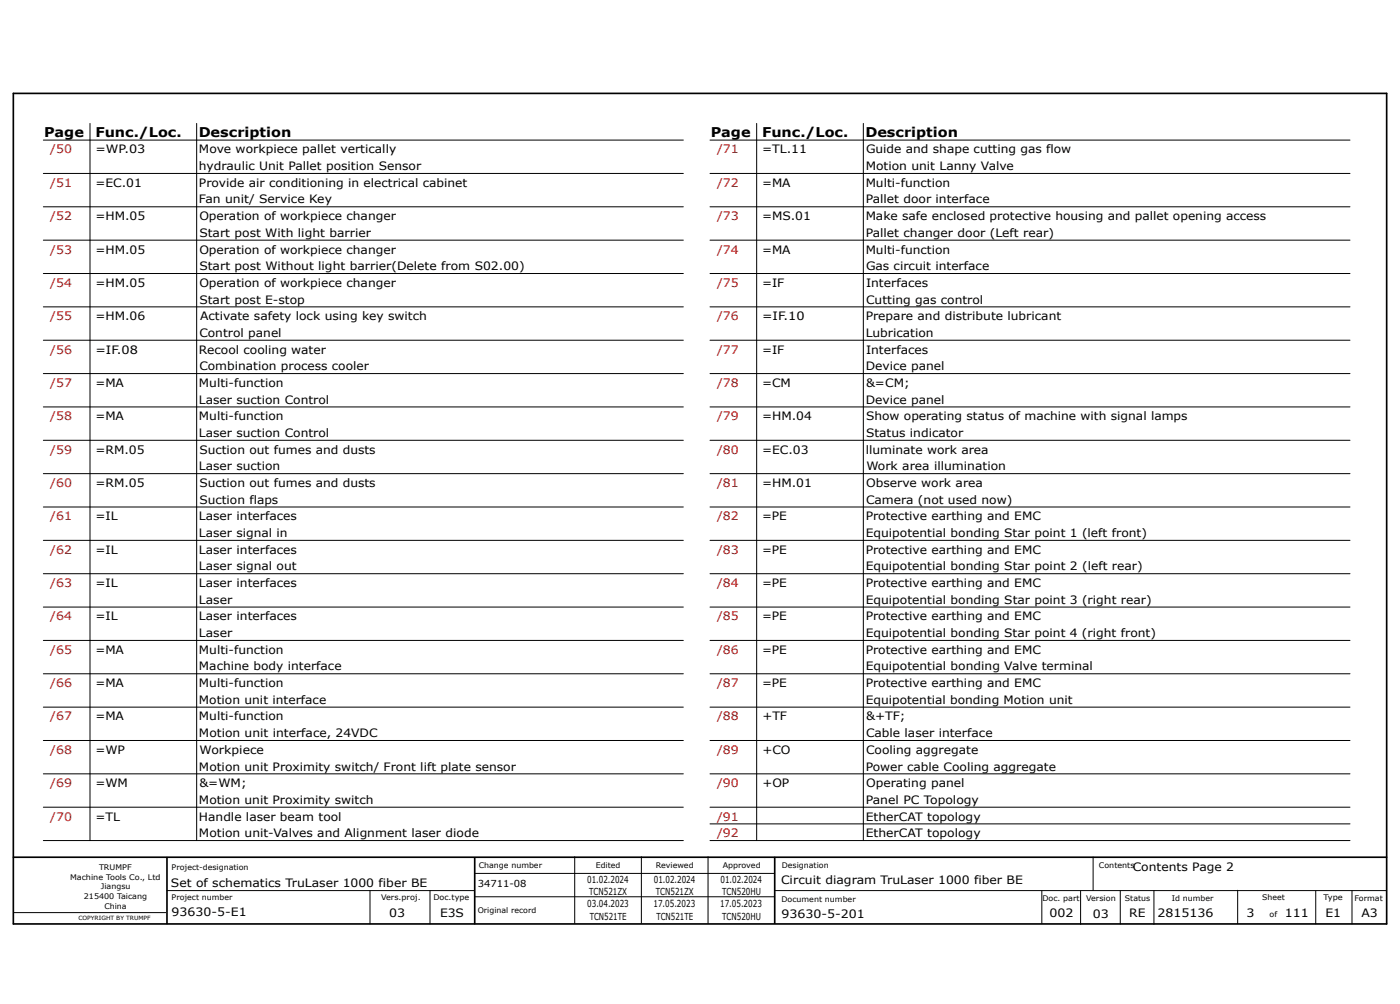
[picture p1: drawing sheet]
<svg xmlns="http://www.w3.org/2000/svg" width="420mm" height="301mm" viewBox="0 0 420 301" stroke-linecap="round" stroke-linejoin="round" font-family="sans-serif">
<defs><g id="words">
<g font-size="4">
<text x="13.2" y="41.1">Page</text>
<text x="28.6" y="41">Func./Loc.</text>
<text x="59.6" y="41">Description</text>
<text x="213.2" y="41.1">Page</text>
<text x="228.6" y="41">Func./Loc.</text>
<text x="259.6" y="41">Description</text>
</g>
<g font-size="3.5" fill="#b60000">
<text x="15.1" y="46">/50</text>
<text x="215.1" y="46">/71</text>
<text x="15.1" y="56">/51</text>
<text x="215.1" y="56">/72</text>
<text x="15.1" y="66">/52</text>
<text x="215.1" y="66">/73</text>
<text x="15.1" y="76">/53</text>
<text x="215.1" y="76">/74</text>
<text x="15.1" y="86">/54</text>
<text x="215.1" y="86">/75</text>
<text x="15.1" y="96">/55</text>
<text x="215.1" y="96">/76</text>
<text x="15.1" y="106">/56</text>
<text x="215.1" y="106">/77</text>
<text x="15.1" y="116">/57</text>
<text x="215.1" y="116">/78</text>
<text x="15.1" y="126">/58</text>
<text x="215.1" y="126">/79</text>
<text x="15.1" y="136">/59</text>
<text x="215.1" y="136">/80</text>
<text x="15.1" y="146">/60</text>
<text x="215.1" y="146">/81</text>
<text x="15.1" y="156">/61</text>
<text x="215.1" y="156">/82</text>
<text x="15.1" y="166">/62</text>
<text x="215.1" y="166">/83</text>
<text x="15.1" y="176">/63</text>
<text x="215.1" y="176">/84</text>
<text x="15.1" y="186">/64</text>
<text x="215.1" y="186">/85</text>
<text x="15.1" y="196">/65</text>
<text x="215.1" y="196">/86</text>
<text x="15.1" y="206">/66</text>
<text x="215.1" y="206">/87</text>
<text x="15.1" y="216">/67</text>
<text x="215.1" y="216">/88</text>
<text x="15.1" y="226">/68</text>
<text x="215.1" y="226">/89</text>
<text x="15.1" y="236">/69</text>
<text x="215.1" y="236">/90</text>
<text x="15.1" y="246">/70</text>
<text x="215.1" y="246">/91</text>
<text x="215.1" y="251">/92</text>
</g>
<g font-size="3.5">
<text x="28.6" y="46">=WP.03</text>
<text x="59.7" y="46">Move workpiece pallet vertically</text>
<text x="228.6" y="46">=TL.11</text>
<text x="259.8" y="46">Guide and shape cutting gas flow</text>
<text x="59.7" y="51">hydraulic Unit Pallet position Sensor</text>
<text x="259.7" y="51">Motion unit Lanny Valve</text>
<text x="28.6" y="56">=EC.01</text>
<text x="59.7" y="56">Provide air conditioning in electrical cabinet</text>
<text x="228.6" y="56">=MA</text>
<text x="259.7" y="56">Multi-function</text>
<text x="28.6" y="66">=HM.05</text>
<text x="59.7" y="61">Fan unit/ Service Key</text>
<text x="59.8" y="66">Operation of workpiece changer</text>
<text x="228.6" y="66">=MS.01</text>
<text x="259.7" y="61">Pallet door interface</text>
<text x="259.7" y="66">Make safe enclosed protective housing and pallet opening access</text>
<text x="59.8" y="71">Start post With light barrier</text>
<text x="259.7" y="71">Pallet changer door (Left rear)</text>
<text x="28.6" y="76">=HM.05</text>
<text x="59.8" y="76">Operation of workpiece changer</text>
<text x="228.6" y="76">=MA</text>
<text x="259.7" y="76">Multi-function</text>
<text x="59.8" y="81">Start post Without light barrier(Delete from S02.00)</text>
<text x="259.8" y="81">Gas circuit interface</text>
<text x="28.6" y="86">=HM.05</text>
<text x="59.8" y="86">Operation of workpiece changer</text>
<text x="228.6" y="86">=IF</text>
<text x="259.8" y="86">Interfaces</text>
<text x="59.8" y="91">Start post E-stop</text>
<text x="259.8" y="91">Cutting gas control</text>
<text x="28.6" y="96">=HM.06</text>
<text x="59.8" y="101">Control panel</text>
<text x="60" y="96">Activate safety lock using key switch</text>
<text x="228.6" y="96">=IF.10</text>
<text x="259.7" y="96">Prepare and distribute lubricant</text>
<text x="259.7" y="101">Lubrication</text>
<text x="28.6" y="106">=IF.08</text>
<text x="59.7" y="106">Recool cooling water</text>
<text x="228.6" y="106">=IF</text>
<text x="259.8" y="106">Interfaces</text>
<text x="59.8" y="111">Combination process cooler</text>
<text x="259.7" y="111">Device panel</text>
<text x="28.6" y="116">=MA</text>
<text x="59.7" y="116">Multi-function</text>
<text x="228.6" y="116">=CM</text>
<text x="259.8" y="116">&amp;=CM;</text>
<text x="28.6" y="126">=MA</text>
<text x="59.7" y="121">Laser suction Control</text>
<text x="59.7" y="126">Multi-function</text>
<text x="228.6" y="126">=HM.04</text>
<text x="259.7" y="121">Device panel</text>
<text x="259.8" y="126">Show operating status of machine with signal lamps</text>
<text x="59.7" y="131">Laser suction Control</text>
<text x="259.8" y="131">Status indicator</text>
<text x="28.6" y="136">=RM.05</text>
<text x="59.8" y="136">Suction out fumes and dusts</text>
<text x="228.6" y="136">=EC.03</text>
<text x="259.7" y="136">lluminate work area</text>
<text x="59.7" y="141">Laser suction</text>
<text x="259.9" y="141">Work area illumination</text>
<text x="28.6" y="146">=RM.05</text>
<text x="59.8" y="146">Suction out fumes and dusts</text>
<text x="228.6" y="146">=HM.01</text>
<text x="259.8" y="146">Observe work area</text>
<text x="28.6" y="156">=IL</text>
<text x="59.7" y="156">Laser interfaces</text>
<text x="59.8" y="151">Suction flaps</text>
<text x="228.6" y="156">=PE</text>
<text x="259.7" y="156">Protective earthing and EMC</text>
<text x="259.8" y="151">Camera (not used now)</text>
<text x="59.7" y="161">Laser signal in</text>
<text x="259.7" y="161">Equipotential bonding Star point 1 (left front)</text>
<text x="28.6" y="166">=IL</text>
<text x="59.7" y="166">Laser interfaces</text>
<text x="228.6" y="166">=PE</text>
<text x="259.7" y="166">Protective earthing and EMC</text>
<text x="59.7" y="171">Laser signal out</text>
<text x="259.7" y="171">Equipotential bonding Star point 2 (left rear)</text>
<text x="28.6" y="176">=IL</text>
<text x="59.7" y="176">Laser interfaces</text>
<text x="228.6" y="176">=PE</text>
<text x="259.7" y="176">Protective earthing and EMC</text>
<text x="28.6" y="186">=IL</text>
<text x="59.7" y="181">Laser</text>
<text x="59.7" y="186">Laser interfaces</text>
<text x="228.6" y="186">=PE</text>
<text x="259.7" y="181">Equipotential bonding Star point 3 (right rear)</text>
<text x="259.7" y="186">Protective earthing and EMC</text>
<text x="59.7" y="191">Laser</text>
<text x="259.7" y="191">Equipotential bonding Star point 4 (right front)</text>
<text x="28.6" y="196">=MA</text>
<text x="59.7" y="196">Multi-function</text>
<text x="228.6" y="196">=PE</text>
<text x="259.7" y="196">Protective earthing and EMC</text>
<text x="59.7" y="201">Machine body interface</text>
<text x="259.7" y="201">Equipotential bonding Valve terminal</text>
<text x="28.6" y="206">=MA</text>
<text x="59.7" y="206">Multi-function</text>
<text x="228.6" y="206">=PE</text>
<text x="259.7" y="206">Protective earthing and EMC</text>
<text x="28.6" y="216">=MA</text>
<text x="59.7" y="211">Motion unit interface</text>
<text x="59.7" y="216">Multi-function</text>
<text x="228.7" y="216">+TF</text>
<text x="259.7" y="211">Equipotential bonding Motion unit</text>
<text x="259.8" y="216">&amp;+TF;</text>
<text x="59.7" y="221">Motion unit interface, 24VDC</text>
<text x="259.8" y="221">Cable laser interface</text>
<text x="28.6" y="226">=WP</text>
<text x="59.9" y="226">Workpiece</text>
<text x="228.7" y="226">+CO</text>
<text x="259.8" y="226">Cooling aggregate</text>
<text x="59.7" y="231">Motion unit Proximity switch/ Front lift plate sensor</text>
<text x="259.7" y="231">Power cable Cooling aggregate</text>
<text x="28.6" y="236">=WM</text>
<text x="59.8" y="236">&amp;=WM;</text>
<text x="228.7" y="236">+OP</text>
<text x="259.8" y="236">Operating panel</text>
<text x="28.6" y="246">=TL</text>
<text x="59.7" y="241">Motion unit Proximity switch</text>
<text x="59.7" y="246">Handle laser beam tool</text>
<text x="259.7" y="241">Panel PC Topology</text>
<text x="259.7" y="246">EtherCAT topology</text>
<text x="59.7" y="251">Motion unit-Valves and Alignment laser diode</text>
<text x="259.7" y="251">EtherCAT topology</text>
<text x="339.8" y="261">Contents Page 2</text>
<text x="51.3" y="266">Set of schematics TruLaser 1000 fiber BE</text>
<text x="234.3" y="265">Circuit diagram TruLaser 1000 fiber BE</text>
<text x="51.5" y="274.7">93630-5-E1</text>
<text x="116.8" y="274.9">03</text>
<text x="132" y="274.9">E3S</text>
<text x="234.4" y="275.3">93630-5-201</text>
<text x="314.8" y="275">002</text>
<text x="327.8" y="275.1">03</text>
<text x="338.8" y="275">RE</text>
<text x="347.3" y="275">2815136</text>
<text x="373.9" y="274.9">3</text>
<text x="385.5" y="274.9">111</text>
<text x="397.6" y="274.9">E1</text>
<text x="408.4" y="275">A3</text>
</g>
<g font-size="2.9">
<text x="143.3" y="266">34711-08</text>
<text x="176.1" y="264.9">01.02.2024</text>
<text x="176.8" y="268.4">TCN521ZX</text>
<text x="196.1" y="264.9">01.02.2024</text>
<text x="196.8" y="268.4">TCN521ZX</text>
<text x="216.1" y="264.9">01.02.2024</text>
<text x="216.7" y="268.4">TCN520HU</text>
<text x="176.2" y="271.9">03.04.2023</text>
<text x="176.9" y="275.9">TCN521TE</text>
<text x="196" y="271.9">17.05.2023</text>
<text x="196.9" y="275.9">TCN521TE</text>
<text x="216" y="271.9">17.05.2023</text>
<text x="216.7" y="275.9">TCN520HU</text>
</g>
<g font-size="2.3">
<text x="21" y="263.8">Machine Tools Co., Ltd</text>
<text x="29.7" y="260.8">TRUMPF</text>
<text x="51.5" y="260.7">Project-designation</text>
<text x="143.6" y="260.4">Change number</text>
<text x="178.7" y="260.4">Edited</text>
<text x="196.7" y="260.4">Reviewed</text>
<text x="216.8" y="260.4">Approved</text>
<text x="234.5" y="260.2">Designation</text>
<text x="329.7" y="260.1">Contents</text>
<text x="25.2" y="269.6">215400 Taicang</text>
<text x="30.3" y="266.7">Jiangsu</text>
<text x="51.5" y="269.7">Project number</text>
<text x="114.3" y="269.9">Vers.proj.</text>
<text x="130" y="269.9">Doc.type</text>
<text x="378.7" y="269.9">Sheet</text>
<text x="397.1" y="269.9">Type</text>
<text x="406.4" y="270">Format</text>
<text x="31.3" y="272.5">China</text>
<text x="143.3" y="273.9">Original record</text>
<text x="234.4" y="270.3">Document number</text>
<text x="312.7" y="270">Doc. part</text>
<text x="325.8" y="270.1">Version</text>
<text x="337.5" y="270">Status</text>
<text x="351.5" y="270.1">Id number</text>
<text x="380.9" y="274.9">of</text>
</g>
<text font-size="1.7" x="23.5" y="275.8">COPYRIGHT BY TRUMPF</text>
</g></defs>
<path d="M4 28h412v249h-412zM4 257h412M50.1 257.1v19.8M142.4 257.2v19.8M232.4 257.1v19.7" fill="none" stroke="#000" stroke-width=".5"/>
<g fill="none" stroke="#000" stroke-width=".3">
<path d="M27 37v215M59 37v215M227 37v215M259 37v215M13 42h192M13 52h192M213 42h192M213 52h192M13 62h192M13 72h192M213 62h192M213 72h192"/>
<path d="M13 82h192M13 92h192M213 82h192M213 92h192M13 102h192M13 112h192M213 102h192M213 112h192M13 122h192M13 132h192M213 122h192M213 132h192"/>
<path d="M13 142h192M13 152h192M213 142h192M213 152h192M13 162h192M13 172h192M213 162h192M213 172h192M13 182h192M13 192h192M213 182h192M213 192h192"/>
<path d="M13 202h192M13 212h192M213 202h192M213 212h192M13 222h192M13 232h192M213 222h192M213 232h192M13 242h192M13 252h192M172.4 256.9v20M192.4 256.9v20"/>
<path d="M212.4 256.9v20M213 242h192M213 252h192M213 247h192M327.9 256.9v10M4.1 273.6h45.7M50.1 267h92.2M111 267v10M129 267v10M142.4 261.9h90M142.4 268.9h90M232.5 267h183.5"/>
<path d="M312.5 267.1v9.8M324.2 267.1v10M336.1 267v10M346.2 267v10.1M371.3 266.9v10M394.7 267v10M405.6 267v10"/>
</g>
<use href="#words"/>
</svg>
